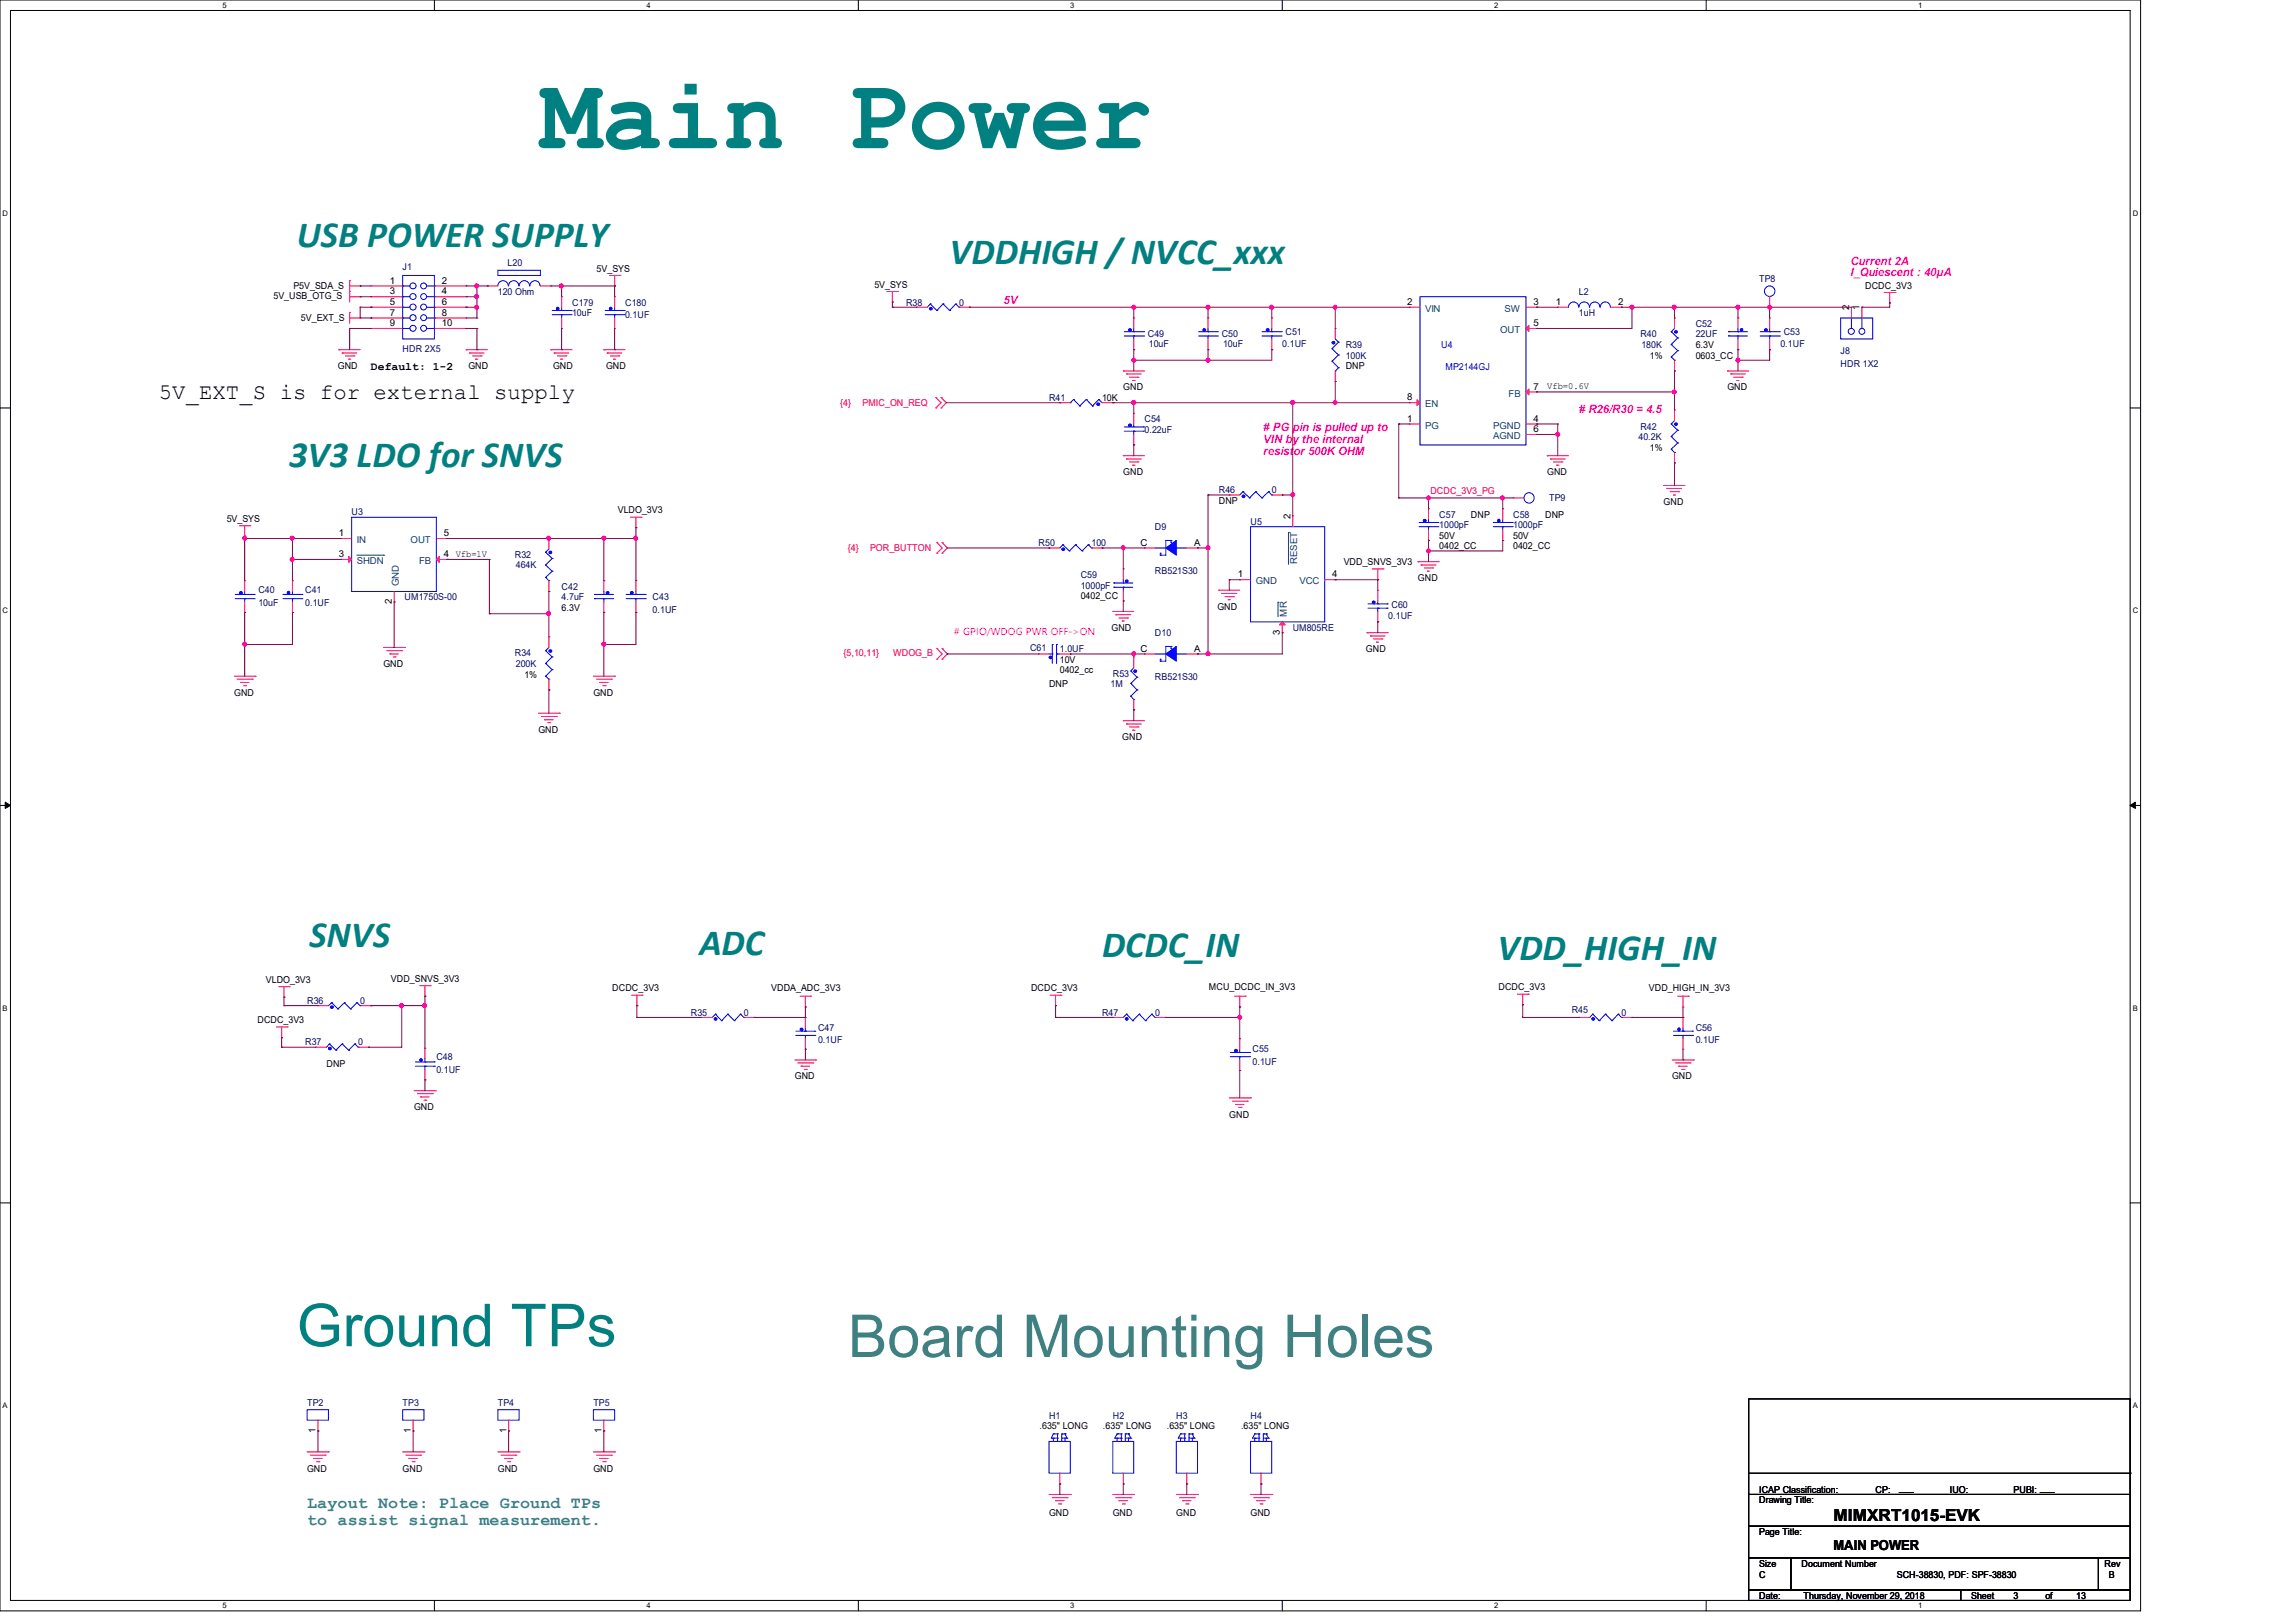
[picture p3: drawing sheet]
<svg xmlns="http://www.w3.org/2000/svg" width="297mm" height="210mm" viewBox="0 0 297 210" stroke-linecap="round" stroke-linejoin="round" font-family="sans-serif">
<defs><g id="words">
<text font-size="13.2" fill="#008080" x="69.9" y="19.2">Main Power</text>
<text font-size="7.7" fill="#008080" x="38.4" y="174.2">Ground TPs</text>
<text font-size="7.7" fill="#408080" x="109.7" y="175.6">Board Mounting Holes</text>
<g font-size="4.8" fill="#008080">
<text x="38.4" y="32">USB POWER SUPPLY</text>
<text x="122.9" y="34.2">VDDHIGH / NVCC_xxx</text>
<text x="37.4" y="60.4">3V3 LDO for SNVS</text>
<text x="40" y="122.5">SNVS</text>
<text x="90.5" y="123.6">ADC</text>
<text x="142.6" y="123.9">DCDC_IN</text>
<text x="193.8" y="124.2">VDD_HIGH_IN</text>
</g>
<text font-size="2.9" x="20.6" y="51.6">5V_EXT_S is for external supply</text>
<g font-size="2.2" fill="#408080">
<text x="39.8" y="195.2">Layout Note: Place Ground TPs</text>
<text x="39.8" y="197.3">to assist signal measurement.</text>
</g>
<text font-size="2.2" x="237.3" y="196.8">MIMXRT1015-EVK</text>
<text font-size="1.8" x="237.3" y="200.5">MAIN POWER</text>
<g font-size="1.5" fill="#f0f">
<text x="239.5" y="34.2">Current 2A</text>
<text x="239.5" y="35.8">I_Quiescent : 40μA</text>
<text x="129.9" y="39.3">5V</text>
<text x="204.3" y="53.5"># R26/R30 = 4.5</text>
<text x="163.5" y="55.8"># PG pin is pulled up to</text>
<text x="163.5" y="57.3">VIN by the internal</text>
<text x="163.5" y="58.8">resistor 500K OHM</text>
</g>
<text font-size="1.5" x="48" y="47.8">Default: 1-2</text>
<g font-size="1.2" fill="#000080">
<text x="52.1" y="34.9">J1</text>
<text x="65.7" y="34.5">L20</text>
<text x="64.4" y="38.1">120 Ohm</text>
<text x="74" y="39.5">C179</text>
<text x="74" y="40.9">10uF</text>
<text x="80.9" y="39.5">C180</text>
<text x="80.9" y="41.2">0.1UF</text>
<text x="117.3" y="39.5">R38</text>
<text x="124.1" y="39.5">0</text>
<text x="204.3" y="38.1">L2</text>
<text x="204.3" y="40.9">1uH</text>
<text x="227.7" y="36.5">TP8</text>
<text x="52.1" y="45.6">HDR 2X5</text>
<text x="148.5" y="43.6">C49</text>
<text x="148.7" y="44.9">10uF</text>
<text x="158.1" y="43.6">C50</text>
<text x="158.3" y="44.9">10uF</text>
<text x="165.9" y="44.9">0.1UF</text>
<text x="166.4" y="43.4">C51</text>
<text x="174.2" y="45">R39</text>
<text x="174.2" y="46.4">100K</text>
<text x="212.3" y="43.6">R40</text>
<text x="212.4" y="45">180K</text>
<text x="219.5" y="42.3">C52</text>
<text x="219.5" y="43.6">22UF</text>
<text x="230.4" y="44.9">0.1UF</text>
<text x="230.8" y="43.4">C53</text>
<text x="238.2" y="45.8">J8</text>
<text x="238.2" y="47.5">HDR 1X2</text>
<text x="135.8" y="51.9">R41</text>
<text x="148.1" y="54.6">C54</text>
<text x="148.1" y="56">0.22uF</text>
<text x="212" y="56.9">40.2K</text>
<text x="212.3" y="55.6">R42</text>
<text x="157.7" y="63.8">R46</text>
<text x="164.6" y="63.8">0</text>
<text x="200.5" y="64.8">TP9</text>
<text x="45.5" y="66.7">U3</text>
<text x="134.4" y="70.7">R50</text>
<text x="141.3" y="70.7">100</text>
<text x="149.5" y="68.6">D9</text>
<text x="161.8" y="67.9">U5</text>
<text x="186.3" y="67">C57</text>
<text x="186.3" y="68.3">1000pF</text>
<text x="195.8" y="67">C58</text>
<text x="195.8" y="68.3">1000pF</text>
<text x="33.4" y="76.7">C40</text>
<text x="39.5" y="76.7">C41</text>
<text x="52.4" y="77.7">UM1750S-00</text>
<text x="66.6" y="72.2">R32</text>
<text x="66.8" y="73.5">464K</text>
<text x="72.7" y="76.3">C42</text>
<text x="72.7" y="77.7">4.7uF</text>
<text x="84.5" y="77.7">C43</text>
<text x="139.9" y="74.8">C59</text>
<text x="139.9" y="76.2">1000pF</text>
<text x="149.5" y="74.3">RB521S30</text>
<text x="33.4" y="78.4">10uF</text>
<text x="39.5" y="78.4">0.1UF</text>
<text x="84.5" y="79.3">0.1UF</text>
<text x="149.5" y="82.3">D10</text>
<text x="167.3" y="81.6">UM805RE</text>
<text x="179.7" y="80.1">0.1UF</text>
<text x="180.1" y="78.6">C60</text>
<text x="66.6" y="84.9">R34</text>
<text x="66.8" y="86.3">200K</text>
<text x="133.3" y="84.2">C61</text>
<text x="137.2" y="84.4">1.0UF</text>
<text x="143.7" y="88.9">1M</text>
<text x="144" y="87.5">R53</text>
<text x="149.5" y="88">RB521S30</text>
<text x="39.8" y="129.9">R36</text>
<text x="46.6" y="129.9">0</text>
<text x="89.4" y="131.4">R35</text>
<text x="96.3" y="131.4">0</text>
<text x="142.6" y="131.4">R47</text>
<text x="149.5" y="131.4">0</text>
<text x="203.4" y="131">R45</text>
<text x="209.8" y="131.4">0</text>
<text x="39.5" y="135.3">R37</text>
<text x="46.4" y="135.3">0</text>
<text x="56.5" y="137.2">C48</text>
<text x="105.9" y="133.3">C47</text>
<text x="105.9" y="135">0.1UF</text>
<text x="162.1" y="136.1">C55</text>
<text x="162.1" y="137.8">0.1UF</text>
<text x="219.5" y="133.3">C56</text>
<text x="219.5" y="135">0.1UF</text>
<text x="56.5" y="138.9">0.1UF</text>
<text x="39.8" y="181.9">TP2</text>
<text x="52.1" y="181.9">TP3</text>
<text x="64.4" y="181.9">TP4</text>
<text x="76.8" y="181.9">TP5</text>
<text x="135.8" y="183.6">H1</text>
<text x="144" y="183.6">H2</text>
<text x="152.2" y="183.6">H3</text>
<text x="161.8" y="183.6">H4</text>
</g>
<g font-size="1.2">
<text x="77.2" y="35.1">5V_SYS</text>
<text x="35.4" y="38.7">5V_USB_OTG_S</text>
<text x="38" y="37.3">P5V_SDA_S</text>
<text x="38.9" y="41.6">5V_EXT_S</text>
<text x="50.5" y="36.7">1</text>
<text x="50.5" y="38.1">3</text>
<text x="50.5" y="39.5">5</text>
<text x="50.5" y="40.9">7</text>
<text x="57.2" y="36.7">2</text>
<text x="57.2" y="38.1">4</text>
<text x="57.2" y="39.5">6</text>
<text x="57.2" y="40.9">8</text>
<text x="113.2" y="37.2">5V_SYS</text>
<text x="182.1" y="39.5">2</text>
<text x="198.5" y="39.5">3</text>
<text x="201.3" y="39.5">1</text>
<text x="209.4" y="39.5">2</text>
<text x="239.3" y="40.2" transform="rotate(-90 239.3 40.2)">2</text>
<text x="240.7" y="40.2" transform="rotate(-90 240.7 40.2)">1</text>
<text x="241.4" y="37.3">DCDC_3V3</text>
<text x="43.7" y="47.8">GND</text>
<text x="50.5" y="42.2">9</text>
<text x="57.2" y="42.2">10</text>
<text x="60.6" y="47.8">GND</text>
<text x="71.6" y="47.8">GND</text>
<text x="78.4" y="47.8">GND</text>
<text x="174.2" y="47.8">DNP</text>
<text x="198.5" y="42.2">5</text>
<text x="213.5" y="46.4">1%</text>
<text x="219.5" y="45">6.3V</text>
<text x="219.5" y="46.4">0603_CC</text>
<text x="142.6" y="51.9">10K</text>
<text x="145.4" y="50.5">GND</text>
<text x="182.1" y="51.8">8</text>
<text x="198.5" y="50.4">7</text>
<text x="200.2" y="50.4">Vfb=0.6V</text>
<text x="223.6" y="50.5">GND</text>
<text x="182.1" y="54.6">1</text>
<text x="198.5" y="54.6">4</text>
<text x="198.5" y="55.9">6</text>
<text x="213.5" y="58.3">1%</text>
<text x="145.4" y="61.5">GND</text>
<text x="157.7" y="65.2">DNP</text>
<text x="200.2" y="61.5">GND</text>
<text x="215.3" y="65.3">GND</text>
<text x="29.3" y="67.5">5V_SYS</text>
<text x="43.9" y="69.4">1</text>
<text x="57.4" y="69.4">5</text>
<text x="80" y="66.4">VLDO_3V3</text>
<text x="147.6" y="70.6">C</text>
<text x="154.6" y="70.6">A</text>
<text x="167" y="67.2" transform="rotate(-90 167 67.2)">2</text>
<text x="186.3" y="71.1">0402_CC</text>
<text x="186.3" y="69.7">50V</text>
<text x="190.4" y="67">DNP</text>
<text x="195.8" y="71.1">0402_CC</text>
<text x="195.8" y="69.7">50V</text>
<text x="200" y="67">DNP</text>
<text x="43.9" y="72.1">3</text>
<text x="57.4" y="72.1">4 Vfb=1V</text>
<text x="139.9" y="77.5">0402_CC</text>
<text x="160.2" y="74.7">1</text>
<text x="172.4" y="74.7">4</text>
<text x="173.9" y="73.2">VDD_SNVS_3V3</text>
<text x="183.5" y="75.2">GND</text>
<text x="50.7" y="78.2" transform="rotate(-90 50.7 78.2)">2</text>
<text x="72.7" y="79">6.3V</text>
<text x="143.8" y="81.6">GND</text>
<text x="157.6" y="78.9">GND</text>
<text x="165.6" y="82.1" transform="rotate(-90 165.6 82.1)">3</text>
<text x="30.3" y="90">GND</text>
<text x="49.6" y="86.3">GND</text>
<text x="67.9" y="87.7">1%</text>
<text x="76.8" y="90">GND</text>
<text x="135.8" y="88.9">DNP</text>
<text x="137.2" y="85.8">10V</text>
<text x="137.2" y="87.1">0402_cc</text>
<text x="147.6" y="84.3">C</text>
<text x="154.6" y="84.3">A</text>
<text x="176.8" y="84.4">GND</text>
<text x="69.7" y="94.8">GND</text>
<text x="145.2" y="95.8">GND</text>
<text x="34.4" y="127.2">VLDO_3V3</text>
<text x="50.6" y="127">VDD_SNVS_3V3</text>
<text x="79.2" y="128.3">DCDC_3V3</text>
<text x="99.8" y="128.3">VDDA_ADC_3V3</text>
<text x="133.4" y="128.3">DCDC_3V3</text>
<text x="156.5" y="128.1">MCU_DCDC_IN_3V3</text>
<text x="193.9" y="128.1">DCDC_3V3</text>
<text x="213.4" y="128.3">VDD_HIGH_IN_3V3</text>
<text x="33.3" y="132.4">DCDC_3V3</text>
<text x="42.2" y="138.1">DNP</text>
<text x="53.6" y="143.6">GND</text>
<text x="102.9" y="139.7">GND</text>
<text x="216.4" y="139.7">GND</text>
<text x="159.1" y="144.6">GND</text>
<text x="40.9" y="185.4" transform="rotate(-90 40.9 185.4)">1</text>
<text x="53.2" y="185.4" transform="rotate(-90 53.2 185.4)">1</text>
<text x="65.5" y="185.4" transform="rotate(-90 65.5 185.4)">1</text>
<text x="77.9" y="185.4" transform="rotate(-90 77.9 185.4)">1</text>
<text x="134.5" y="184.9">.635&quot; LONG</text>
<text x="142.7" y="184.9">.635&quot; LONG</text>
<text x="151" y="184.9">.635&quot; LONG</text>
<text x="160.6" y="184.9">.635&quot; LONG</text>
<text x="39.8" y="190.4">GND</text>
<text x="52.1" y="190.4">GND</text>
<text x="64.4" y="190.4">GND</text>
<text x="76.8" y="190.4">GND</text>
<text x="135.8" y="196.2">GND</text>
<text x="144" y="196.2">GND</text>
<text x="152.2" y="196.2">GND</text>
<text x="161.8" y="196.2">GND</text>
<text x="227.7" y="194.5">Drawing Title:</text>
<text x="227.7" y="193.2">ICAP Classification:</text>
<text x="242.7" y="193.2">CP:</text>
<text x="245.8" y="193">___</text>
<text x="252.3" y="193.2">IUO:</text>
<text x="260.6" y="193.2">PUBI: ___</text>
<text x="227.7" y="202.7">Size</text>
<text x="227.7" y="198.6">Page Title:</text>
<text x="233.2" y="202.7">Document Number</text>
<text x="272.4" y="202.7">Rev</text>
<text x="227.7" y="206.9">Date:</text>
<text x="227.7" y="204.1">C</text>
<text x="233.4" y="206.9">Thursday, November 29, 2018</text>
<text x="245.5" y="204.1">SCH-38830, PDF: SPF-38830</text>
<text x="255.1" y="206.9">Sheet</text>
<text x="260.6" y="206.9">3</text>
<text x="264.7" y="206.9">of</text>
<text x="268.7" y="206.9">13</text>
<text x="272.9" y="204.1">B</text>
</g>
<g font-size="1.2" fill="#004080">
<text x="184.4" y="40.3">VIN</text>
<text x="194.7" y="40.3">SW</text>
<text x="194.1" y="43.1">OUT</text>
<text x="184.4" y="52.7">EN</text>
<text x="195.2" y="51.3">FB</text>
<text x="184.4" y="55.5">PG</text>
<text x="193.2" y="55.5">PGND</text>
<text x="193.2" y="56.8">AGND</text>
<text x="46.2" y="70.3">IN</text>
<text x="53.1" y="70.3">OUT</text>
<text x="46.2" y="73">SHDN</text>
<text x="51.6" y="75.9" transform="rotate(-90 51.6 75.9)">GND</text>
<text x="54.2" y="73">FB</text>
<text x="162.5" y="75.6">GND</text>
<text x="167.9" y="73" transform="rotate(-90 167.9 73)">RESET</text>
<text x="168.2" y="75.6">VCC</text>
<text x="166.5" y="79.8" transform="rotate(-90 166.5 79.8)">MR</text>
</g>
<g font-size="1.2" fill="#00f">
<text x="186.5" y="45">U4</text>
<text x="187.1" y="47.9">MP2144GJ</text>
</g>
<g font-size="1.2" fill="#f00">
<text x="108.8" y="52.6">{4}</text>
<text x="111.6" y="52.6">PMIC_ON_REQ</text>
<text x="185.1" y="64">DCDC_3V3_PG</text>
<text x="109.7" y="71.3">{4}</text>
<text x="112.6" y="71.3">POR_BUTTON</text>
<text x="109.2" y="84.9">{5,10,11}</text>
<text x="115.6" y="84.9">WDOG_B</text>
</g>
<text font-size="1.2" fill="#f0f" x="123.4" y="82.2"># GPIO/WDOG PWR OFF-&gt;ON</text>
<g font-size="1">
<text x="28.8" y="1">5</text>
<text x="83.7" y="1">4</text>
<text x="138.5" y="1">3</text>
<text x="193.4" y="1">2</text>
<text x="248.2" y="1">1</text>
<text x=".3" y="27.9">D</text>
<text x="276" y="27.9">D</text>
<text x=".3" y="79.4">C</text>
<text x="276" y="79.4">C</text>
<text x=".3" y="130.8">B</text>
<text x="276" y="130.8">B</text>
<text x=".3" y="182.2">A</text>
<text x="276" y="182.2">A</text>
<text x="28.8" y="208.1">5</text>
<text x="83.7" y="208.1">4</text>
<text x="138.5" y="208.1">3</text>
<text x="193.4" y="208.1">2</text>
<text x="248.2" y="208.1">1</text>
</g>
</g></defs>
<path d="M0 0h277v208.4h-277zM1.4 1.4h274.3v205.7h-274.3z" fill="none" stroke="#000" stroke-width=".13"/>
<g fill="#fff">
<path d="M28.8 .1h.5v1.1h-.5z"/>
<path d="M28.8 207.2h.5v1.1h-.5z"/>
</g>
<path d="M56.2 0v1.4M56.2 207.1v1.3" fill="none" stroke="#000" stroke-width=".13"/>
<g fill="#fff">
<path d="M83.7 .1h.5v1.1h-.5z"/>
<path d="M83.7 207.2h.5v1.1h-.5z"/>
</g>
<path d="M111.1 0v1.4M111.1 207.1v1.3" fill="none" stroke="#000" stroke-width=".13"/>
<g fill="#fff">
<path d="M138.5 .1h.6v1.1h-.6z"/>
<path d="M138.5 207.2h.6v1.1h-.6z"/>
</g>
<path d="M165.9 0v1.4M165.9 207.1v1.3" fill="none" stroke="#000" stroke-width=".13"/>
<g fill="#fff">
<path d="M193.4 .1h.5v1.1h-.5z"/>
<path d="M193.4 207.2h.5v1.1h-.5z"/>
</g>
<path d="M220.8 0v1.4M220.8 207.1v1.3" fill="none" stroke="#000" stroke-width=".13"/>
<g fill="#fff">
<path d="M248.2 .1h.6v1.1h-.6z"/>
<path d="M248.2 207.2h.6v1.1h-.6z"/>
<path d="M.3 27.1h.8v1.1h-.8z"/>
<path d="M276 27.1h.7v1.1h-.7z"/>
<path d="M.3 78.5h.8v1.1h-.8z"/>
<path d="M276 78.5h.7v1.1h-.7z"/>
</g>
<path d="M0 52.8h1.4M275.7 52.8h1.3" fill="none" stroke="#000" stroke-width=".13"/>
<g fill="#fff">
<path d="M.3 129.9h.7v1.1h-.7z"/>
<path d="M276 129.9h.6v1.1h-.6z"/>
</g>
<path d="M0 104.2h1.4M275.7 104.2h1.3" fill="none" stroke="#000" stroke-width=".13"/>
<path d="M.7 103.8l.7 .4-.7 .4zM275.7 104.2l.7-.4v.8z" fill="#000" stroke="#000" stroke-width=".13"/>
<g fill="#fff">
<path d="M.3 181.4h.7v1.1h-.7z"/>
<path d="M276 181.4h.6v1.1h-.6z"/>
</g>
<path d="M0 155.7h1.4M275.7 155.7h1.3M226.3 193.4h49.4v4.1h-49.4zM226.3 197.5h49.4v4.1h-49.4zM226.3 181h49.4v12.4h-49.4zM226.3 190.6h49.4M275.7 190.6h.1M226.3 201.6h5.5v4.1h-5.5zM226.3 205.7h27.4v1.4h-27.4zM231.8 201.6h39.8v4.1h-39.8zM253.7 205.7h22v1.4h-22zM271.6 201.6h4.1v4.1h-4.1z" fill="none" stroke="#000" stroke-width=".13"/>
<g fill="none" stroke="#f00" stroke-width=".13">
<path d="M45.3 37.7h.1M45.3 36.3h.1M45.3 38.4h1.3M45.3 36.3v2.8M45.3 37h1.3M46.6 38.4h.1M46.6 37h.1M48 37h.1M48 38.4h.1M48 39.8h.1M48 38.4h4.1M48 37h4.1"/>
<path d="M48 39.8h4.1M56.2 38.4h4.1M56.2 37h4.1M56.2 39.8h4.1M60.3 37h.1M60.3 38.4h.1M60.3 39.8h.1M63.1 37h.1M63.1 37h1.3M69.9 37h1.4M71.3 37h.1M72.7 38.4h.1"/>
<path d="M72.7 38.4v1.4M78.9 35.6h1.3M79.5 37h.1M79.5 38.4h.1M79.5 35.6v1.4M79.5 38.4v1.4M80.2 35.6h.1M114.8 37.7h1.4M115.5 39.1h.1M115.5 37.7v1.4M116.2 37.7h.1M118.6 39.8h.1"/>
<path d="M118.6 39.8h1.4M124.1 39.8h1.4M125.5 39.8h.1M182.4 39.8h.1M182.4 39.8h1.4M197.5 39.8h1.4M198.9 39.8h.1M201.6 39.8h.1M201.6 39.8h1.4M208.4 39.8h1.4M209.8 39.8h.1M229 39.8h.1"/>
<path d="M229 38.4v1.4M239.6 39.8h.1M239.6 39.8v1.3M241 39.8h.1M241 39.8v1.3M243.8 37.8h1.4M244.6 39.2h.1M244.6 37.8v1.4M245.2 37.8h.1M43.9 45.3h.1M43.9 45.3h2.7M44.3 45.7h.1"/>
<path d="M44.3 45.7h1.9M44.7 46.1h1.1M45.1 46.5h.1M45.1 46.5h.3M45.3 40.4h.1M45.3 40.4v1.4M45.3 41.1h1.3M45.8 46.1h.1M46.6 41.1h.1M48 41.1h.1M48 42.5h.1M48 41.1h4.1"/>
<path d="M48 42.5h4.1M56.2 41.1h4.1M56.2 42.5h4.1M60.3 45.3h.1M60.3 41.1h.1M60.3 42.5h.1M60.3 45.3h2.8M60.7 45.7h.1M60.7 45.7h2M61.2 46.1h1.1M61.6 46.5h.1M61.6 46.5h.2"/>
<path d="M62.3 46.1h.1M71.3 45.3h.1M71.3 45.3h2.7M71.7 45.7h.1M71.7 45.7h1.9M72.1 46.1h1.1M72.6 46.5h.1M72.6 46.5h.2M72.7 42.5h.1M72.7 41.1v1.4M73.2 46.1h.1M78.1 45.3h.1"/>
<path d="M78.1 45.3h2.8M78.6 45.7h.1M78.6 45.7h1.9M79 46.1h1.1M79.4 46.5h.1M79.4 46.5h.3M79.5 42.5h.1M79.5 41.1v1.4M80.1 46.1h.1M121.1 52.8h.1M121.1 51.4h.1M121.1 51.4l.7 .7-.7 .7"/>
<path d="M121.8 51.4h.1M121.8 52.8h.1M121.8 51.4l.7 .7-.7 .7M137.2 52.1h.1M137.2 52.1h1.3M142.6 52.1h1.4M144 52.1h.1M145.4 48h.1M145.4 59h.1M145.4 48h2.7M145.4 59h2.7M145.8 48.4h.1"/>
<path d="M145.8 59.4h.1M145.8 48.4h1.9M145.8 59.4h1.9M146.2 48.8h1.1M146.2 59.8h1.1M146.6 49.2h.1M146.6 49.2h.3M146.7 41.1h.1M146.7 45.3h.1M146.7 53.5h.1M146.7 57.6h.1M146.7 41.1v1.4"/>
<path d="M146.7 43.9v1.4M146.7 53.5v1.4M146.7 56.2v1.4M147.3 48.8h.1M147.3 59.8h.1M156.3 41.1h.1M156.3 45.3h.1M156.3 41.1v1.4M156.3 43.9v1.4M164.6 41.1h.1M164.6 45.3h.1M164.6 41.1v1.4"/>
<path d="M164.6 43.9v1.4M172.8 42.5h.1M172.8 49.4h.1M172.8 42.5v1.4M172.8 48v1.4M182.4 52.1h.1M182.4 54.9h.1M182.4 52.1h1.4M182.4 54.9h1.4M197.5 42.5h1.4M197.5 54.9h1.4M197.5 50.7h1.4"/>
<path d="M197.5 56.2h1.4M198.9 42.5h.1M198.9 50.7h.1M198.9 54.9h.1M198.9 56.2h.1M200.2 59h.1M200.2 59h2.8M200.7 59.4h.1M200.7 59.4h1.9M201 59.8h1.1M202.1 59.8h.1M216.7 53h.1"/>
<path d="M216.7 59.9h.1M216.7 41.1h.1M216.7 48h.1M216.7 41.1v1.4M216.7 46.6v1.4M216.7 53v1.4M216.7 58.5v1.4M223.6 48h.1M223.6 48h2.7M224 48.4h.1M224 48.4h1.9M224.4 48.8h1.1"/>
<path d="M224.8 49.2h.1M224.8 49.2h.2M224.9 41.1h.1M224.9 45.3h.1M224.9 41.1v1.4M224.9 43.9v1.4M225.5 48.8h.1M229 41.1h.1M229 45.3h.1M229 41.1v1.4M229 43.9v1.4M31 68h1.3"/>
<path d="M31.7 69.4h.1M31.7 75.1h.1M31.7 79.2h.1M31.7 68v1.4M31.7 75.1v1.4M31.7 77.9v1.3M32.3 68h.1M37.8 75.1h.1M37.8 79.2h.1M37.8 75.1v1.4M37.8 77.9v1.3M44.2 69.7h.1"/>
<path d="M44.2 72.4h.1M44.2 69.7h1.3M44.2 72.4h1.3M51 77.9h.1M51 76.5v1.4M56.5 69.7h1.4M56.5 72.4h1.4M57.9 72.4h.1M57.9 69.7h.1M71 69.7h.1M71 76.5h.1M71 69.7v1.3"/>
<path d="M71 75.1v1.4M78.1 75.1h.1M78.1 79.2h.1M78.1 75.1v1.4M78.1 77.9v1.3M81.6 66.9h1.4M82.3 68.3h.1M82.3 75.1h.1M82.3 79.2h.1M82.3 66.9v1.4M82.3 75.1v1.4M82.3 77.9v1.3"/>
<path d="M83 66.9h.1M121.2 71.6h.1M121.2 70.2h.1M121.2 70.2l.7 .7-.7 .7M121.9 70.2h.1M121.9 71.6h.1M121.9 70.2l.7 .7-.7 .7M135.8 70.9h.1M135.8 70.9h1.4M141.3 70.9h1.3M142.6 70.9h.1M144 79.1h.1"/>
<path d="M144 79.1h2.7M144.4 79.5h.1M144.4 79.5h1.9M144.8 80h1.1M145.4 73.6h.1M145.4 77.8h.1M145.4 73.6v1.4M145.4 76.4v1.4M145.9 80h.1M146.6 60.2h.1M146.6 60.2h.3M148.1 70.9h.1"/>
<path d="M148.1 70.9h1.4M153.6 70.9h1.4M155 70.9h.1M157.7 76.4h.1M157.7 76.4h2.7M158.1 76.8h.1M158.1 76.8h2M158.5 77.2h1.1M159 77.6h.1M159 77.6h.2M159.1 64.1h.1M159.1 64.1h1.3"/>
<path d="M159.6 77.2h.1M160.4 75h.1M160.4 75h1.4M164.6 64.1h1.3M165.9 64.1h.1M167.3 66.8h.1M167.3 66.8v1.4M171.4 75h1.4M172.8 75h.1M177.6 73.6h1.4M178.3 75h.1M178.3 76.4h.1"/>
<path d="M178.3 73.6v1.4M178.3 76.4v1.4M178.3 79.1v1.4M179 73.6h.1M183.5 72.7h.1M183.5 72.7h2.8M183.9 73.1h.1M183.9 73.1h1.9M184.3 73.5h1.1M184.7 73.9h.1M184.7 73.9h.3M184.9 65.8h.1"/>
<path d="M184.9 69.9h.1M184.9 65.8v1.4M184.9 68.6v1.3M185.4 73.5h.1M194.5 65.8h.1M194.5 69.9h.1M194.5 65.8v1.4M194.5 68.6v1.3M195.8 64.4h.1M195.8 64.4h1.4M201.5 60.2h.1M201.5 60.2h.3"/>
<path d="M215.3 62.8h.1M215.3 62.8h2.8M215.7 63.2h.1M215.7 63.2h1.9M216.2 63.6h1.1M216.6 64.1h.1M216.6 64.1h.2M217.3 63.6h.1M30.3 87.5h2.7M30.7 87.9h1.9M31.1 88.3h.1M31.1 88.3h1.1"/>
<path d="M31.5 88.7h.3M31.8 88.7h.1M32.6 87.9h.1M33 87.5h.1M49.6 83.8h2.8M50 84.2h2M50.5 84.6h.1M50.5 84.6h1.1M50.9 85h.2M51.1 85h.1M52 84.2h.1M52.4 83.8h.1"/>
<path d="M69.7 92.3h2.7M70.1 92.7h1.9M70.5 93.1h.1M70.5 93.1h1.1M70.9 93.5h.3M71 82.4h.1M71 89.3h.1M71 82.4v1.4M71 87.9v1.4M71.2 93.5h.1M72 92.7h.1M72.4 92.3h.1"/>
<path d="M76.8 87.5h2.7M77.2 87.9h1.9M77.6 88.3h.1M77.6 88.3h1.1M78 88.7h.3M78.3 88.7h.1M79.1 87.9h.1M79.5 87.5h.1M121.2 85.3h.1M121.2 83.9h.1M121.2 83.9l.7 .7-.7 .7M121.9 83.9h.1"/>
<path d="M121.9 85.3h.1M121.9 83.9l.7 .7-.7 .7M134.4 84.6h.1M134.4 84.6h1.4M137.2 84.6h1.3M138.5 84.6h.1M145.2 80.3h.1M145.2 80.3h.3M145.4 93.3h.1M145.4 93.3h2.7M145.8 93.7h.1M145.8 93.7h1.9"/>
<path d="M146.2 94.1h1.1M146.6 94.5h.1M146.6 94.5h.3M146.7 85h.1M146.7 91.9h.1M146.7 85v1.4M146.7 90.5v1.4M147.3 94.1h.1M148.1 84.6h.1M148.1 84.6h1.4M153.6 84.6h1.4M155 84.6h.1"/>
<path d="M165.9 81.9h.1M165.9 80.5v1.4M176.9 81.9h.1M176.9 81.9h2.8M177.3 82.3h.1M177.3 82.3h1.9M177.8 82.7h1.1M178.1 83.1h.1M178.1 83.1h.3M178.3 80.5h.1M178.9 82.7h.1M35.8 132.9h1.4"/>
<path d="M36.1 127.7h1.3M36.4 134.3h.1M36.4 132.9v1.4M36.7 129h.1M36.7 127.7v1.3M37.2 132.9h.1M37.4 127.7h.1M40.9 135.5h.1M40.9 135.5h1.3M41.1 130.1h.1M41.1 130.1h1.4M46.4 135.5h1.3"/>
<path d="M46.6 130.1h1.4M47.7 135.5h.1M48 130.1h.1M54.3 127.6h1.4M55 128.9h.1M55 135.6h.1M55 139.7h.1M55 127.6v1.3M55 135.6v1.4M55 138.4v1.3M55.7 127.6h.1M81.7 128.8h1.4"/>
<path d="M82.4 130.1h.1M82.4 128.8v1.3M83.1 128.8h.1M90.8 131.7h.1M90.8 131.7h1.4M96.3 131.7h1.3M97.6 131.7h.1M102.9 137.2h2.7M103.3 137.5h1.9M103.5 128.9h1.4M103.7 138h.1M103.7 138h1.1"/>
<path d="M104.1 138.4h.3M104.2 130.3h.1M104.2 131.7h.1M104.2 135.8h.1M104.2 128.9v1.4M104.2 131.7v1.3M104.2 134.4v1.4M104.4 138.4h.1M104.9 128.9h.1M105.2 137.5h.1M105.6 137.2h.1M135.9 128.8h1.4"/>
<path d="M136.6 130.1h.1M136.6 128.8v1.3M137.3 128.8h.1M144 131.7h.1M144 131.7h1.4M149.5 131.7h1.4M150.9 131.7h.1M159.8 128.9h1.4M160.4 130.3h.1M160.4 134.4h.1M160.4 138.5h.1M160.4 128.9v1.4"/>
<path d="M160.4 134.4v1.4M160.4 137.2v1.3M161.2 128.9h.1M196.4 128.7h1.4M197.1 130h.1M197.1 128.7v1.3M197.8 128.7h.1M204.3 131.7h.1M204.3 131.7h1.4M209.8 131.7h1.4M211.2 131.7h.1M216.4 137.2h2.8"/>
<path d="M216.8 137.5h1.9M217.1 128.9h1.4M217.3 138h.1M217.3 138h1.1M217.6 138.4h.3M217.8 130.3h.1M217.8 131.7h.1M217.8 135.8h.1M217.8 128.9v1.4M217.8 131.7v1.3M217.8 134.4v1.4M217.9 138.4h.1"/>
<path d="M218.5 128.9h.1M218.7 137.5h.1M219.2 137.2h.1M53.6 141.1h2.7M54 141.5h2M54.4 141.9h.1M54.4 141.9h1.1M54.9 142.4h.2M55.1 142.4h.1M56 141.5h.1M56.3 141.1h.1M159.1 142.1h2.7"/>
<path d="M159.5 142.5h1.9M159.9 142.9h.1M159.9 142.9h1.1M160.3 143.3h.3M160.6 143.3h.1M161.4 142.5h.1M161.8 142.1h.1M39.8 187.9h2.7M40.2 188.3h1.9M40.6 188.7h.1M40.6 188.7h1.1M41 189.1h.3"/>
<path d="M41.1 185.2h.1M41.1 183.8v1.4M41.3 189.1h.1M42.1 188.3h.1M42.5 187.9h.1M52.1 187.9h2.8M52.5 188.3h1.9M52.9 188.7h.1M52.9 188.7h1.1M53.3 189.1h.3M53.5 185.2h.1M53.5 183.8v1.4"/>
<path d="M53.6 189.1h.1M54.4 188.3h.1M54.9 187.9h.1M64.4 187.9h2.8M64.9 188.3h1.9M65.3 188.7h.1M65.3 188.7h1.1M65.7 189.1h.3M65.8 185.2h.1M65.8 183.8v1.4M66 189.1h.1M66.8 188.3h.1"/>
<path d="M67.2 187.9h.1M76.8 187.9h2.7M77.2 188.3h1.9M77.6 188.7h.1M77.6 188.7h1.1M78 189.1h.3M78.1 185.2h.1M78.1 183.8v1.4M78.3 189.1h.1M79.1 188.3h.1M79.5 187.9h.1M135.8 193.4h2.7"/>
<path d="M136.2 193.8h1.9M136.6 194.2h.1M136.6 194.2h1.1M137 194.6h.3M137.2 192h.1M137.2 190.6v1.4M137.3 194.6h.1M138.1 193.8h.1M138.5 193.4h.1M144 193.4h2.7M144.4 193.8h1.9M144.8 194.2h.1"/>
<path d="M144.8 194.2h1.1M145.2 194.6h.3M145.4 192h.1M145.4 190.6v1.4M145.5 194.6h.1M146.3 193.8h.1M146.7 193.4h.1M152.2 193.4h2.8M152.7 193.8h1.9M153 194.2h.1M153 194.2h1.1M153.5 194.6h.3"/>
<path d="M153.6 192h.1M153.6 190.6v1.4M153.8 194.6h.1M154.6 193.8h.1M155 193.4h.1M161.8 193.4h2.8M162.3 193.8h1.9M162.6 194.2h.1M162.6 194.2h1.1M163.1 194.6h.2M163.2 192h.1M163.2 190.6v1.4"/>
<path d="M163.3 194.6h.1M164.2 193.8h.1M164.6 193.4h.1"/>
</g>
<g fill="none" stroke="#00f" stroke-width=".13">
<path d="M52.1 35.6h4.1v8.3h-4.1zM52.1 37h.1M52.1 38.4h.1M52.1 39.8h.1M52.1 37h.9M52.1 38.4h.9M52.1 39.8h.9M55.2 37h1M55.2 38.4h1M55.2 39.8h1M56.2 38.4h.1M56.2 37h.1"/>
<path d="M56.2 39.8h.1M64.4 35h5.5v.6h-5.5zM64.4 37a.68 .68 0 0 1 .7-.7 .68 .68 0 0 1 .7 .7M65.8 37a.66 .66 0 0 1 .7-.7 .66 .66 0 0 1 .6 .7M67.2 37a.68 .68 0 0 1 .7-.7 .68 .68 0 0 1 .6 .7M68.6 37a.66 .66 0 0 1 .6-.7 .66 .66 0 0 1 .7 .7M72.7 39.8v.4M79.5 39.8v.4M120.4 39.3h.1M120.4 39.3l-.4 .5M120.4 39.3l.8 .9M122 39.3h.1"/>
<path d="M122 39.3l-.8 .9M122 39.3l.9 .9M123.7 39.3h.1M123.7 39.3l-.8 .9M123.7 39.3l.4 .5M124.1 39.8h.1M183.8 38.4h13.7v19.2h-13.7zM204.3 39.8a.66 .66 0 0 0-.7-.7 .66 .66 0 0 0-.6 .7M205.7 39.8a.68 .68 0 0 0-.7-.7 .68 .68 0 0 0-.7 .7M207.1 39.8a.66 .66 0 0 0-.7-.7 .66 .66 0 0 0-.7 .7M208.4 39.8a.66 .66 0 0 0-.6-.7 .66 .66 0 0 0-.7 .7M52.1 41.1h.1"/>
<path d="M52.1 42.5h.1M52.1 41.1h.9M52.1 42.5h.9M55.2 41.1h1M55.2 42.5h1M56.2 41.1h.1M56.2 42.5h.1M71.5 40.7h2.4M71.5 40.2h2.4M72.7 40.7h.1M72.7 40.2h.1M72.7 40.7v.4"/>
<path d="M73.9 40.7h.1M73.9 40.2h.1M78.3 40.7h2.5M78.3 40.2h2.5M79.5 40.7h.1M79.5 40.2h.1M79.5 40.7v.4M80.8 40.7h.1M80.8 40.2h.1M121.2 40.2h.1M122.9 40.2h.1M138.5 52.1h.1"/>
<path d="M138.9 51.7h.1M138.9 51.7l.8 .8M138.9 51.7l-.4 .4M139.7 52.5h.1M140.6 51.7h.1M140.6 51.7l.8 .8M140.6 51.7l-.9 .8M141.4 52.5h.1M142.2 51.7h.1M142.2 51.7l.4 .4M142.2 51.7l-.8 .8M145.5 43.5h2.5"/>
<path d="M145.5 42.9h2.5M145.5 55.8h2.5M145.5 55.2h2.5M146.7 43.5h.1M146.7 42.9h.1M146.7 55.8h.1M146.7 55.2h.1M146.7 42.5v.4M146.7 43.5v.4M146.7 54.9v.3M146.7 55.8v.4M148 43.5h.1"/>
<path d="M148 42.9h.1M148 55.8h.1M148 55.2h.1M155.1 43.5h2.5M155.1 42.9h2.5M156.3 43.5h.1M156.3 42.9h.1M156.3 42.5v.4M156.3 43.5v.4M157.6 43.5h.1M157.6 42.9h.1M163.3 43.5h2.5"/>
<path d="M163.3 42.9h2.5M164.6 43.5h.1M164.6 42.9h.1M164.6 42.5v.4M164.6 43.5v.4M165.8 43.5h.1M165.8 42.9h.1M172.4 45.1h.1M172.4 46.7h.1M172.4 45.1l.8 .8M172.4 46.7l.8 .9M172.8 48h.1"/>
<path d="M172.8 43.9l.4 .4M173.2 44.3h.1M173.2 45.9h.1M173.2 47.6h.1M173.2 44.3l-.8 .8M173.2 45.9l-.8 .8M173.2 47.6l-.4 .4M216.3 54.9h.1M216.3 56.5h.1M216.3 58.1h.1M216.3 42.9h.1M216.3 44.6h.1"/>
<path d="M216.3 46.2h.1M216.3 54.9l.8 .8M216.3 56.5l.8 .8M216.3 58.1l.4 .4M216.3 42.9l.8 .8M216.3 44.6l.8 .8M216.3 46.2l.4 .4M216.7 58.5h.1M216.7 46.6h.1M216.7 54.4l-.4 .5M216.7 42.5l-.4 .4M217.1 55.7h.1"/>
<path d="M217.1 57.3h.1M217.1 43.7h.1M217.1 45.4h.1M217.1 55.7l-.8 .8M217.1 57.3l-.8 .8M217.1 43.7l-.8 .9M217.1 45.4l-.8 .8M223.7 43.5h.1M223.7 42.9h.1M223.7 43.5h2.4M223.7 42.9h2.4M224.9 43.5h.1"/>
<path d="M224.9 42.9h.1M224.9 42.5v.4M224.9 43.5v.4M227.8 43.5h2.5M227.8 42.9h2.5M229 43.5h.1M229 42.9h.1M229 42.5v.4M229 43.5v.4M230.3 43.5h.1M230.3 42.9h.1M238.2 41.1h4.2v2.8h-4.2z"/>
<path d="M239.6 42.5h.1M239.6 41.1v1.4M241 42.5h.1M241 41.1v1.4M30.4 77.5h2.5M30.4 76.9h2.5M31.7 77.5h.1M31.7 76.9h.1M31.7 76.5v.4M31.7 77.5v.4M32.9 77.5h.1M32.9 76.9h.1"/>
<path d="M36.6 77.5h2.5M36.6 76.9h2.5M37.8 77.5h.1M37.8 76.9h.1M37.8 76.5v.4M37.8 77.5v.4M39.1 77.5h.1M39.1 76.9h.1M45.5 66.9h11v9.6h-11zM70.6 71.5h.1M70.6 73.1h.1M70.6 74.7h.1"/>
<path d="M70.6 71.5l.9 .8M70.6 73.1l.9 .8M70.6 74.7l.4 .4M71 75.1h.1M71 71l-.4 .5M71.5 72.3h.1M71.5 73.9h.1M71.5 72.3l-.9 .8M71.5 73.9l-.9 .8M76.9 77.5h.1M76.9 76.9h.1M76.9 77.5h2.5"/>
<path d="M76.9 76.9h2.5M78.1 77.5h.1M78.1 76.9h.1M78.1 76.5v.4M78.1 77.5v.4M81 77.5h2.5M81 76.9h2.5M82.3 77.5h.1M82.3 76.9h.1M82.3 76.5v.4M82.3 77.5v.4M83.5 77.5h.1"/>
<path d="M83.5 76.9h.1M137.5 70.5h.1M137.5 70.5l-.3 .4M137.5 70.5l.9 .8M138.4 71.3h.1M139.2 70.5h.1M139.2 70.5l-.8 .8M139.2 70.5l.8 .8M140 71.3h.1M140.8 70.5h.1M140.8 70.5l-.8 .8M140.8 70.5l.5 .4"/>
<path d="M141.3 70.9h.1M144.1 76h.1M144.1 75.4h.1M144.1 76h2.5M144.1 75.4h2.5M145.4 76h.1M145.4 75.4h.1M145.4 75v.4M145.4 76v.4M149.5 70.9h.1M149.5 70.9h1.4M150.2 71.8h.1"/>
<path d="M150.2 71.6h.1M150.2 71.6v.2M150.9 69.9h.1M150.9 69.9v1.9h-.7M150.9 69.9h.7M151.6 69.9h.1M151.6 70.2h.1M151.6 69.9v.3M152.2 70.9h.1M152.2 70.9h1.4M160.9 63.6h.1M160.9 63.6l-.5 .5"/>
<path d="M160.9 63.6l.8 .8M161.7 64.4h.1M161.8 68.2h9.6v12.3h-9.6zM162.5 63.6h.1M162.5 63.6l-.8 .8M162.5 63.6l.8 .8M163.3 64.4h.1M164.2 63.6h.1M164.2 63.6l-.9 .8M164.2 63.6l.4 .5M164.6 64.1h.1M177 78.7h2.5"/>
<path d="M177 78.1h2.5M178.3 78.7h.1M178.3 78.1h.1M178.3 77.8v.3M178.3 78.7v.4M179.5 78.7h.1M179.5 78.1h.1M183.6 68.2h2.5M183.6 67.6h2.5M184.9 68.2h.1M184.9 67.6h.1M184.9 67.2v.4"/>
<path d="M184.9 68.2v.4M186.1 68.2h.1M186.1 67.6h.1M193.3 68.2h2.4M193.3 67.6h2.4M194.5 68.2h.1M194.5 67.6h.1M194.5 67.2v.4M194.5 68.2v.4M195.7 68.2h.1M195.7 67.6h.1M70.6 84.2h.1"/>
<path d="M70.6 85.9h.1M70.6 87.5h.1M70.6 84.2l.9 .8M70.6 85.9l.9 .8M70.6 87.5l.4 .4M71 87.9h.1M71 83.8l-.4 .4M71.5 85h.1M71.5 86.7h.1M71.5 85l-.9 .9M71.5 86.7l-.9 .8M135.8 84.6h.4"/>
<path d="M136.2 83.4h.1M136.2 84.6h.1M136.2 83.4v2.5M136.7 83.4h.1M136.7 84.6h.1M136.7 84.6h.5M136.7 83.4v2.5M146.3 86.8h.1M146.3 88.4h.1M146.3 90.1h.1M146.3 86.8l.9 .8M146.3 88.4l.9 .9"/>
<path d="M146.3 90.1l.4 .4M146.7 90.5h.1M146.7 86.4l-.4 .4M147.2 87.6h.1M147.2 89.3h.1M147.2 87.6l-.9 .8M147.2 89.3l-.9 .8M149.5 84.6h.1M149.5 84.6h1.4M150.2 85.6h.1M150.2 85.3h.1M150.2 85.3v.3"/>
<path d="M150.9 83.7h.1M150.9 83.7v1.9h-.7M150.9 83.7h.7M151.6 83.7h.1M151.6 83.9h.1M151.6 83.7v.2M152.2 84.6h.1M152.2 84.6h1.4M42.6 135.1h.1M42.6 135.1l-.4 .4M42.6 135.1l.9 .8M42.9 129.8h.1"/>
<path d="M42.9 129.8l-.4 .3M42.9 129.8l.8 .8M43.5 135.9h.1M43.7 130.6h.1M44.3 135.1h.1M44.3 135.1l-.8 .8M44.3 135.1l.8 .8M44.6 129.8h.1M44.6 129.8l-.9 .8M44.6 129.8l.8 .8M45.1 135.9h.1M45.4 130.6h.1"/>
<path d="M45.9 135.1h.1M45.9 135.1l-.8 .8M45.9 135.1l.5 .4M46.2 129.8h.1M46.2 129.8l-.8 .8M46.2 129.8l.4 .3M46.4 135.5h.1M46.6 130.1h.1M53.8 138h2.4M53.8 137.4h2.4M55 138h.1M55 137.4h.1"/>
<path d="M55 137v.4M55 138v.4M56.2 138h.1M56.2 137.4h.1M92.6 131.2h.1M92.6 131.2l-.4 .5M92.6 131.2l.8 .9M93.4 132.1h.1M94.2 131.2h.1M94.2 131.2l-.8 .9M94.2 131.2l.8 .9M95 132.1h.1"/>
<path d="M95.8 131.2h.1M95.8 131.2l-.8 .9M95.8 131.2l.5 .5M96.3 131.7h.1M103 134h2.5M103 133.4h2.5M104.2 134h.1M104.2 133.4h.1M104.2 133v.4M104.2 134v.4M105.5 134h.1M105.5 133.4h.1"/>
<path d="M145.8 131.2h.1M145.8 131.2l-.4 .5M145.8 131.2l.8 .9M146.6 132.1h.1M147.4 131.2h.1M147.4 131.2l-.8 .9M147.4 131.2l.9 .9M148.3 132.1h.1M149.1 131.2h.1M149.1 131.2l-.8 .9M149.1 131.2l.4 .5M149.5 131.7h.1"/>
<path d="M159.2 136.7h2.5M159.2 136.2h2.5M160.4 136.7h.1M160.4 136.2h.1M160.4 135.8v.4M160.4 136.7v.5M161.7 136.7h.1M161.7 136.2h.1M206.1 131.2h.1M206.1 131.2l-.4 .5M206.1 131.2l.9 .9M207 132.1h.1"/>
<path d="M207.8 131.2h.1M207.8 131.2l-.8 .9M207.8 131.2l.8 .9M208.6 132.1h.1M209.4 131.2h.1M209.4 131.2l-.8 .9M209.4 131.2l.4 .5M209.8 131.7h.1M216.6 134h2.4M216.6 133.4h2.4M217.8 134h.1M217.8 133.4h.1"/>
<path d="M217.8 133v.4M217.8 134v.4M219 134h.1M219 133.4h.1M39.8 182.4h2.7v1.4h-2.7zM52.1 182.4h2.8v1.4h-2.8zM64.4 182.4h2.8v1.4h-2.8zM76.8 182.4h2.7v1.4h-2.7zM135.8 186.5h2.7v4.1h-2.7zM136.3 185.5h.1M136.3 186.1h.1M136.3 185.5h.6"/>
<path d="M136.3 185.5l-.2 .6h.8M136.3 186.1v.4M136.9 185.5h.1M136.9 186.5h.1M136.9 186.1h.1M136.9 185.5v1M137.4 185.5h.1M137.4 185.5h.4M137.4 186.1h.7M137.4 185.5v1M137.8 186.1h.1M137.8 185.5h.1"/>
<path d="M137.8 186.1v.4M137.8 185.5l.3 .6M138.1 186.1h.1M144 186.5h2.7v4.1h-2.7zM144.6 185.5h.1M144.6 186.1h.1M144.6 185.5l-.3 .6h.8M144.6 185.5h.5M144.6 186.1v.4M145.1 185.5h.1M145.1 186.5h.1M145.1 186.1h.1"/>
<path d="M145.1 185.5v1M145.6 185.5h.1M145.6 185.5h.4M145.6 185.5v1M145.6 186.1h.7M146 186.1h.1M146 185.5h.1M146 186.1v.4M146 185.5l.3 .6M146.3 186.1h.1M152.2 186.5h2.8v4.1h-2.8zM152.8 185.5h.1"/>
<path d="M152.8 186.1h.1M152.8 185.5h.5M152.8 185.5l-.3 .6h.8M152.8 186.1v.4M153.3 185.5h.1M153.3 186.5h.1M153.3 186.1h.1M153.3 185.5v1M153.9 185.5h.1M153.9 185.5h.4M153.9 186.1h.7M153.9 185.5v1"/>
<path d="M154.3 186.1h.1M154.3 185.5h.1M154.3 186.1v.4M154.3 185.5l.3 .6M154.6 186.1h.1M161.8 186.5h2.8v4.1h-2.8zM162.4 185.5h.1M162.4 186.1h.1M162.4 185.5h.5M162.4 185.5l-.3 .6h.8M162.4 186.1v.4M162.9 185.5h.1"/>
<path d="M162.9 186.5h.1M162.9 186.1h.1M162.9 185.5v1M163.5 185.5h.1M163.5 185.5h.4M163.5 186.1h.7M163.5 185.5v1M163.9 186.1h.1M163.9 185.5h.1M163.9 186.1v.4M163.9 185.5l.3 .6M164.2 186.1h.1"/>
<circle cx="53.5" cy="37" r=".39"/>
<circle cx="53.5" cy="38.4" r=".39"/>
<circle cx="53.5" cy="39.7" r=".39"/>
<circle cx="54.8" cy="39.7" r=".38"/>
<circle cx="54.8" cy="37" r=".38"/>
<circle cx="54.8" cy="38.4" r=".38"/>
<circle cx="229" cy="37.7" r=".68"/>
<circle cx="53.5" cy="41.1" r=".39"/>
<circle cx="53.5" cy="42.5" r=".39"/>
<circle cx="54.8" cy="41.1" r=".38"/>
<circle cx="54.8" cy="42.5" r=".38"/>
<circle cx="239.6" cy="42.9" r=".39"/>
<circle cx="241" cy="42.9" r=".38"/>
<circle cx="197.9" cy="64.4" r=".67"/>
</g>
<g fill="#00f" stroke="#00f" stroke-width=".13">
<path d="M150.9 70.9l1.3-1v1.9z" fill-rule="evenodd"/>
<path d="M150.9 84.6l1.3-.9v1.9z" fill-rule="evenodd"/>
<circle cx="42.7" cy="135.7" r=".18"/>
<circle cx="225.4" cy="42.7" r=".18"/>
<circle cx="146.3" cy="42.7" r=".18"/>
<circle cx="43" cy="130.3" r=".18"/>
<circle cx="216.9" cy="54.9" r=".18"/>
<circle cx="172.6" cy="44.4" r=".18"/>
<circle cx="146.3" cy="55" r=".18"/>
<circle cx="155.9" cy="42.7" r=".18"/>
<circle cx="142.1" cy="52.3" r=".18"/>
<circle cx="216.9" cy="43" r=".18"/>
<circle cx="71.2" cy="84.3" r=".18"/>
<circle cx="103.7" cy="133.2" r=".18"/>
<circle cx="217.3" cy="133.2" r=".18"/>
<circle cx="160.9" cy="64.2" r=".18"/>
<circle cx="146.9" cy="86.9" r=".18"/>
<circle cx="120.5" cy="40" r=".18"/>
<circle cx="71.2" cy="71.5" r=".18"/>
<circle cx="137.6" cy="71.1" r=".18"/>
<circle cx="72.2" cy="39.9" r=".18"/>
<circle cx="37.3" cy="76.7" r=".18"/>
<circle cx="160" cy="136" r=".18"/>
<circle cx="206.2" cy="131.9" r=".18"/>
<circle cx="164.1" cy="42.7" r=".18"/>
<circle cx="31.2" cy="76.7" r=".18"/>
<circle cx="81.8" cy="76.7" r=".18"/>
<circle cx="145.8" cy="75.2" r=".18"/>
<circle cx="145.8" cy="131.9" r=".18"/>
<circle cx="228.5" cy="42.7" r=".18"/>
<circle cx="136" cy="85.1" r=".18"/>
<circle cx="92.6" cy="131.9" r=".18"/>
<circle cx="79" cy="39.9" r=".18"/>
<circle cx="177.8" cy="77.9" r=".18"/>
<circle cx="54.5" cy="137.2" r=".18"/>
<circle cx="194" cy="67.4" r=".18"/>
<circle cx="78.6" cy="76.7" r=".18"/>
<circle cx="184.4" cy="67.4" r=".18"/>
</g>
<g fill="#f00" stroke="#f00" stroke-width=".13">
<path d="M45.1 72l.4 .4-.4 .4z"/>
<path d="M56.5 72.4l.4-.4v.8z"/>
<path d="M165.6 80.9l.3-.4 .4 .4z"/>
<path d="M183.4 51.7l.4 .4-.4 .4z"/>
<path d="M197.5 42.5l.4-.4v.8z"/>
<path d="M197.5 50.7l.4-.4v.8z"/>
</g>
<path d="M46.2 71.8h3.5M49.7 71.8h.1M165.4 77.9h.1M165.4 77.9v1.9M166.8 68.9h.1M166.8 68.9v4.1" fill="none" stroke="#004080" stroke-width=".13"/>
<g fill="none" stroke="#800040" stroke-width=".13">
<path d="M46.6 38.4h.1M46.6 37h.1M46.6 39.8h.1M46.6 37h1.4M46.6 38.4h1.4M46.6 39.8h1.4M46.6 39.8v1.3h1.4M48 39.8h.1M60.3 39.8h.1M60.3 37h2.8M60.3 38.4h1.4M60.3 39.8h1.4"/>
<path d="M61.7 37h.1M61.7 38.4h.1M61.7 39.8h.1M61.7 37v4.1M63.1 37h.1M71.3 37h8.2M72.7 37h.1M72.7 37v1.4M79.5 37h.1M79.5 37v1.4M115.5 39.1h.1M115.5 39.8h.1"/>
<path d="M115.5 39.8h3.1M115.5 39.1v.7M125.5 39.8h.1M125.5 39.8h56.9M146.7 39.8h.1M146.7 39.8v1.3M156.3 39.8h.1M156.3 39.8v1.3M164.6 39.8h.1M164.6 39.8v1.3M172.8 39.8h.1M172.8 39.8v2.7"/>
<path d="M198.9 39.8h.1M198.9 39.8h2.7M209.8 39.8h.1M209.8 39.8h29.8M211.2 39.8h.1M211.2 39.8v2.7h-12.3M216.7 39.8h.1M216.7 39.8v1.3M224.9 39.8h.1M224.9 39.8v1.3M229 39.8h.1M229 39.8v1.3"/>
<path d="M241 39.8h.1M244.6 39.2h.1M244.6 39.2v.6h-3.6M45.3 42.5h.1M45.3 42.5v2.8M45.3 42.5h2.7M48 41.1h.1M60.3 42.5h1.4M60.3 41.1h1.4M61.7 42.5h.1M61.7 45.3h.1M61.7 41.1h.1"/>
<path d="M61.7 42.5v2.8M72.7 45.3h.1M72.7 42.5v2.8M79.5 45.3h.1M79.5 42.5v2.8M122.5 52.1h14.7M137.2 52.1h.1M144 52.1h.1M144 52.1h38.4M146.7 46.6h.1M146.7 45.3h.1M146.7 57.6h.1"/>
<path d="M146.7 52.1h.1M146.7 45.3v2.7M146.7 52.1v1.4M146.7 57.6v1.4M156.3 45.3h.1M156.3 46.6h.1M156.3 45.3v1.3M164.6 45.3h.1M164.6 45.3v1.3h-17.9M167.3 52.1h.1M167.3 52.1v14.7M172.8 52.1h.1"/>
<path d="M172.8 49.4h.1M172.8 49.4v2.7M181 54.9h.1M181 54.9h1.4M181 54.9v9.5M198.9 42.5h.1M198.9 50.7h.1M198.9 54.9h.1M198.9 56.2h.1M198.9 54.9h2.7M198.9 50.7h17.8M198.9 56.2h2.7"/>
<path d="M201.6 56.2h.1M201.6 54.9h.1M201.6 54.9v4.1M216.7 50.7h.1M216.7 59.9h.1M216.7 48h.1M216.7 48v5M216.7 59.9v2.9M224.9 46.6h.1M224.9 45.3h.1M224.9 45.3v2.7M229 45.3h.1"/>
<path d="M229 45.3v1.3h-4.1M31.7 69.4h.1M31.7 79.2h.1M31.7 69.7h.1M31.7 69.4v5.7M31.7 79.2v8.3M31.7 69.7h12.5M37.8 79.2h.1M37.8 69.7h.1M37.8 72.4h.1M37.8 79.2v4.2h-6.1M37.8 69.7v5.4"/>
<path d="M37.8 72.4h6.4M51 77.9h.1M51 77.9v5.9M57.9 72.4h.1M57.9 69.7h.1M57.9 69.7h24.4M57.9 72.4h5.4M63.3 79.4h.1M63.3 72.4h.1M63.3 79.4h7.7M63.3 72.4v7M71 76.5h.1"/>
<path d="M71 69.7h.1M71 79.4h.1M71 76.5v5.9M78.1 69.7h.1M78.1 79.2h.1M78.1 69.7v5.4M78.1 79.2v8.3M82.3 69.7h.1M82.3 79.2h.1M82.3 68.3h.1M82.3 79.2v4.2h-4.2M82.3 68.3v6.8"/>
<path d="M122.6 70.9h13.2M135.8 70.9h.1M142.6 70.9h.1M142.6 70.9h5.5M145.4 77.8h.1M145.4 70.9h.1M145.4 70.9v2.7M145.4 77.8v1.3M155 70.9h.1M155 70.9h1.3M156.3 64.1h.1M156.3 70.9h.1"/>
<path d="M156.3 64.1v20.5M156.3 64.1h2.8M159.1 75h.1M159.1 75v1.4M159.1 75h1.3M165.9 64.1h.1M165.9 64.1h1.4M167.3 64.1h.1M172.8 75h.1M172.8 75h5.5M178.3 75h.1M178.3 75v1.4"/>
<path d="M181 64.4h.1M181 64.4h14.8M184.9 64.4h.1M184.9 69.9h.1M184.9 71.3h.1M184.9 64.4v1.4M184.9 69.9v2.8M194.5 69.9h.1M194.5 64.4h.1M194.5 64.4v1.4M194.5 69.9v1.4h-9.6M31.7 83.4h.1"/>
<path d="M71 89.3h.1M71 89.3v3M78.1 83.4h.1M122.6 84.6h.1M122.6 84.6h11.8M138.5 84.6h.1M138.5 84.6h9.6M146.7 84.6h.1M146.7 91.9h.1M146.7 84.6v.4M146.7 91.9v1.4M155 84.6h.1"/>
<path d="M156.3 84.6h.1M165.9 81.9h.1M165.9 81.9v2.7h-10.9M178.3 80.5h.1M178.3 80.5v1.4M36.4 135.5h.1M36.4 134.3h.1M36.4 135.5h4.5M36.4 134.3v1.2M36.7 130.1h.1M36.7 129h.1M36.7 130.1h4.4"/>
<path d="M36.7 129v1.1M47.7 135.5h.1M48 130.1h.1M48 130.1h7M52 130.1h.1M52 130.1v5.4h-4.3M55 130.1h.1M55 139.7h.1M55 128.9h.1M55 128.9v6.7M55 139.7v1.4M82.4 131.7h.1"/>
<path d="M82.4 130.1h.1M82.4 131.7h8.4M82.4 130.1v1.6M97.6 131.7h.1M104.2 130.3h.1M104.2 135.8h.1M104.2 130.3v1.4h-6.6M104.2 135.8v1.4M136.6 131.7h.1M136.6 130.1h.1M136.6 131.7h7.4M136.6 130.1v1.6"/>
<path d="M150.9 131.7h.1M150.9 131.7h9.5M160.4 131.7h.1M160.4 138.5h.1M160.4 130.3h.1M160.4 130.3v4.1M160.4 138.5v3.6M197.1 131.7h.1M197.1 130h.1M197.1 131.7h7.2M197.1 130v1.7M211.2 131.7h.1"/>
<path d="M211.2 131.7h6.6M217.8 131.7h.1M217.8 137.2h.1M217.8 130.3v1.4M217.8 135.8v1.4M41.1 185.2h.1M41.1 185.2v2.7M53.5 185.2h.1M53.5 185.2v2.7M65.8 185.2h.1M65.8 185.2v2.7M78.1 185.2h.1"/>
<path d="M78.1 185.2v2.7M137.2 192h.1M137.2 192v1.4M145.4 192h.1M145.4 192v1.4M153.6 192h.1M153.6 192v1.4M163.2 192h.1M163.2 192v1.4"/>
</g>
<g fill="#f0f" stroke="#f0f" stroke-width=".13">
<circle cx="61.7" cy="37" r=".25"/>
<circle cx="61.7" cy="38.4" r=".25"/>
<circle cx="146.7" cy="46.6" r=".25"/>
<circle cx="146.7" cy="84.6" r=".25"/>
<circle cx="229" cy="39.8" r=".25"/>
<circle cx="145.3" cy="70.9" r=".24"/>
<circle cx="146.7" cy="39.8" r=".25"/>
<circle cx="164.5" cy="39.8" r=".25"/>
<circle cx="156.3" cy="39.8" r=".25"/>
<circle cx="224.9" cy="46.6" r=".25"/>
<circle cx="211.2" cy="39.8" r=".25"/>
<circle cx="216.7" cy="39.8" r=".25"/>
<circle cx="224.9" cy="39.8" r=".25"/>
<circle cx="216.7" cy="50.7" r=".25"/>
<circle cx="201.6" cy="56.2" r=".25"/>
<circle cx="172.8" cy="52.1" r=".24"/>
<circle cx="194.4" cy="64.4" r=".25"/>
<circle cx="184.9" cy="64.4" r=".25"/>
<circle cx="184.9" cy="71.3" r=".25"/>
<circle cx="156.3" cy="46.6" r=".25"/>
<circle cx="172.8" cy="39.7" r=".24"/>
<circle cx="146.7" cy="52.1" r=".25"/>
<circle cx="167.3" cy="64" r=".25"/>
<circle cx="167.3" cy="52.1" r=".25"/>
<circle cx="156.3" cy="84.6" r=".25"/>
<circle cx="156.3" cy="70.9" r=".25"/>
<circle cx="31.7" cy="83.4" r=".25"/>
<circle cx="37.8" cy="69.6" r=".25"/>
<circle cx="31.7" cy="69.6" r=".25"/>
<circle cx="78.1" cy="69.6" r=".25"/>
<circle cx="78.1" cy="83.4" r=".25"/>
<circle cx="71" cy="79.4" r=".25"/>
<circle cx="82.3" cy="69.6" r=".25"/>
<circle cx="71" cy="69.6" r=".25"/>
<circle cx="37.8" cy="72.4" r=".25"/>
<circle cx="54.9" cy="130.1" r=".25"/>
<circle cx="51.9" cy="130.1" r=".25"/>
<circle cx="160.4" cy="131.6" r=".25"/>
<circle cx="72.6" cy="37" r=".25"/>
<circle cx="61.7" cy="39.8" r=".25"/>
</g>
<use href="#words"/>
</svg>
